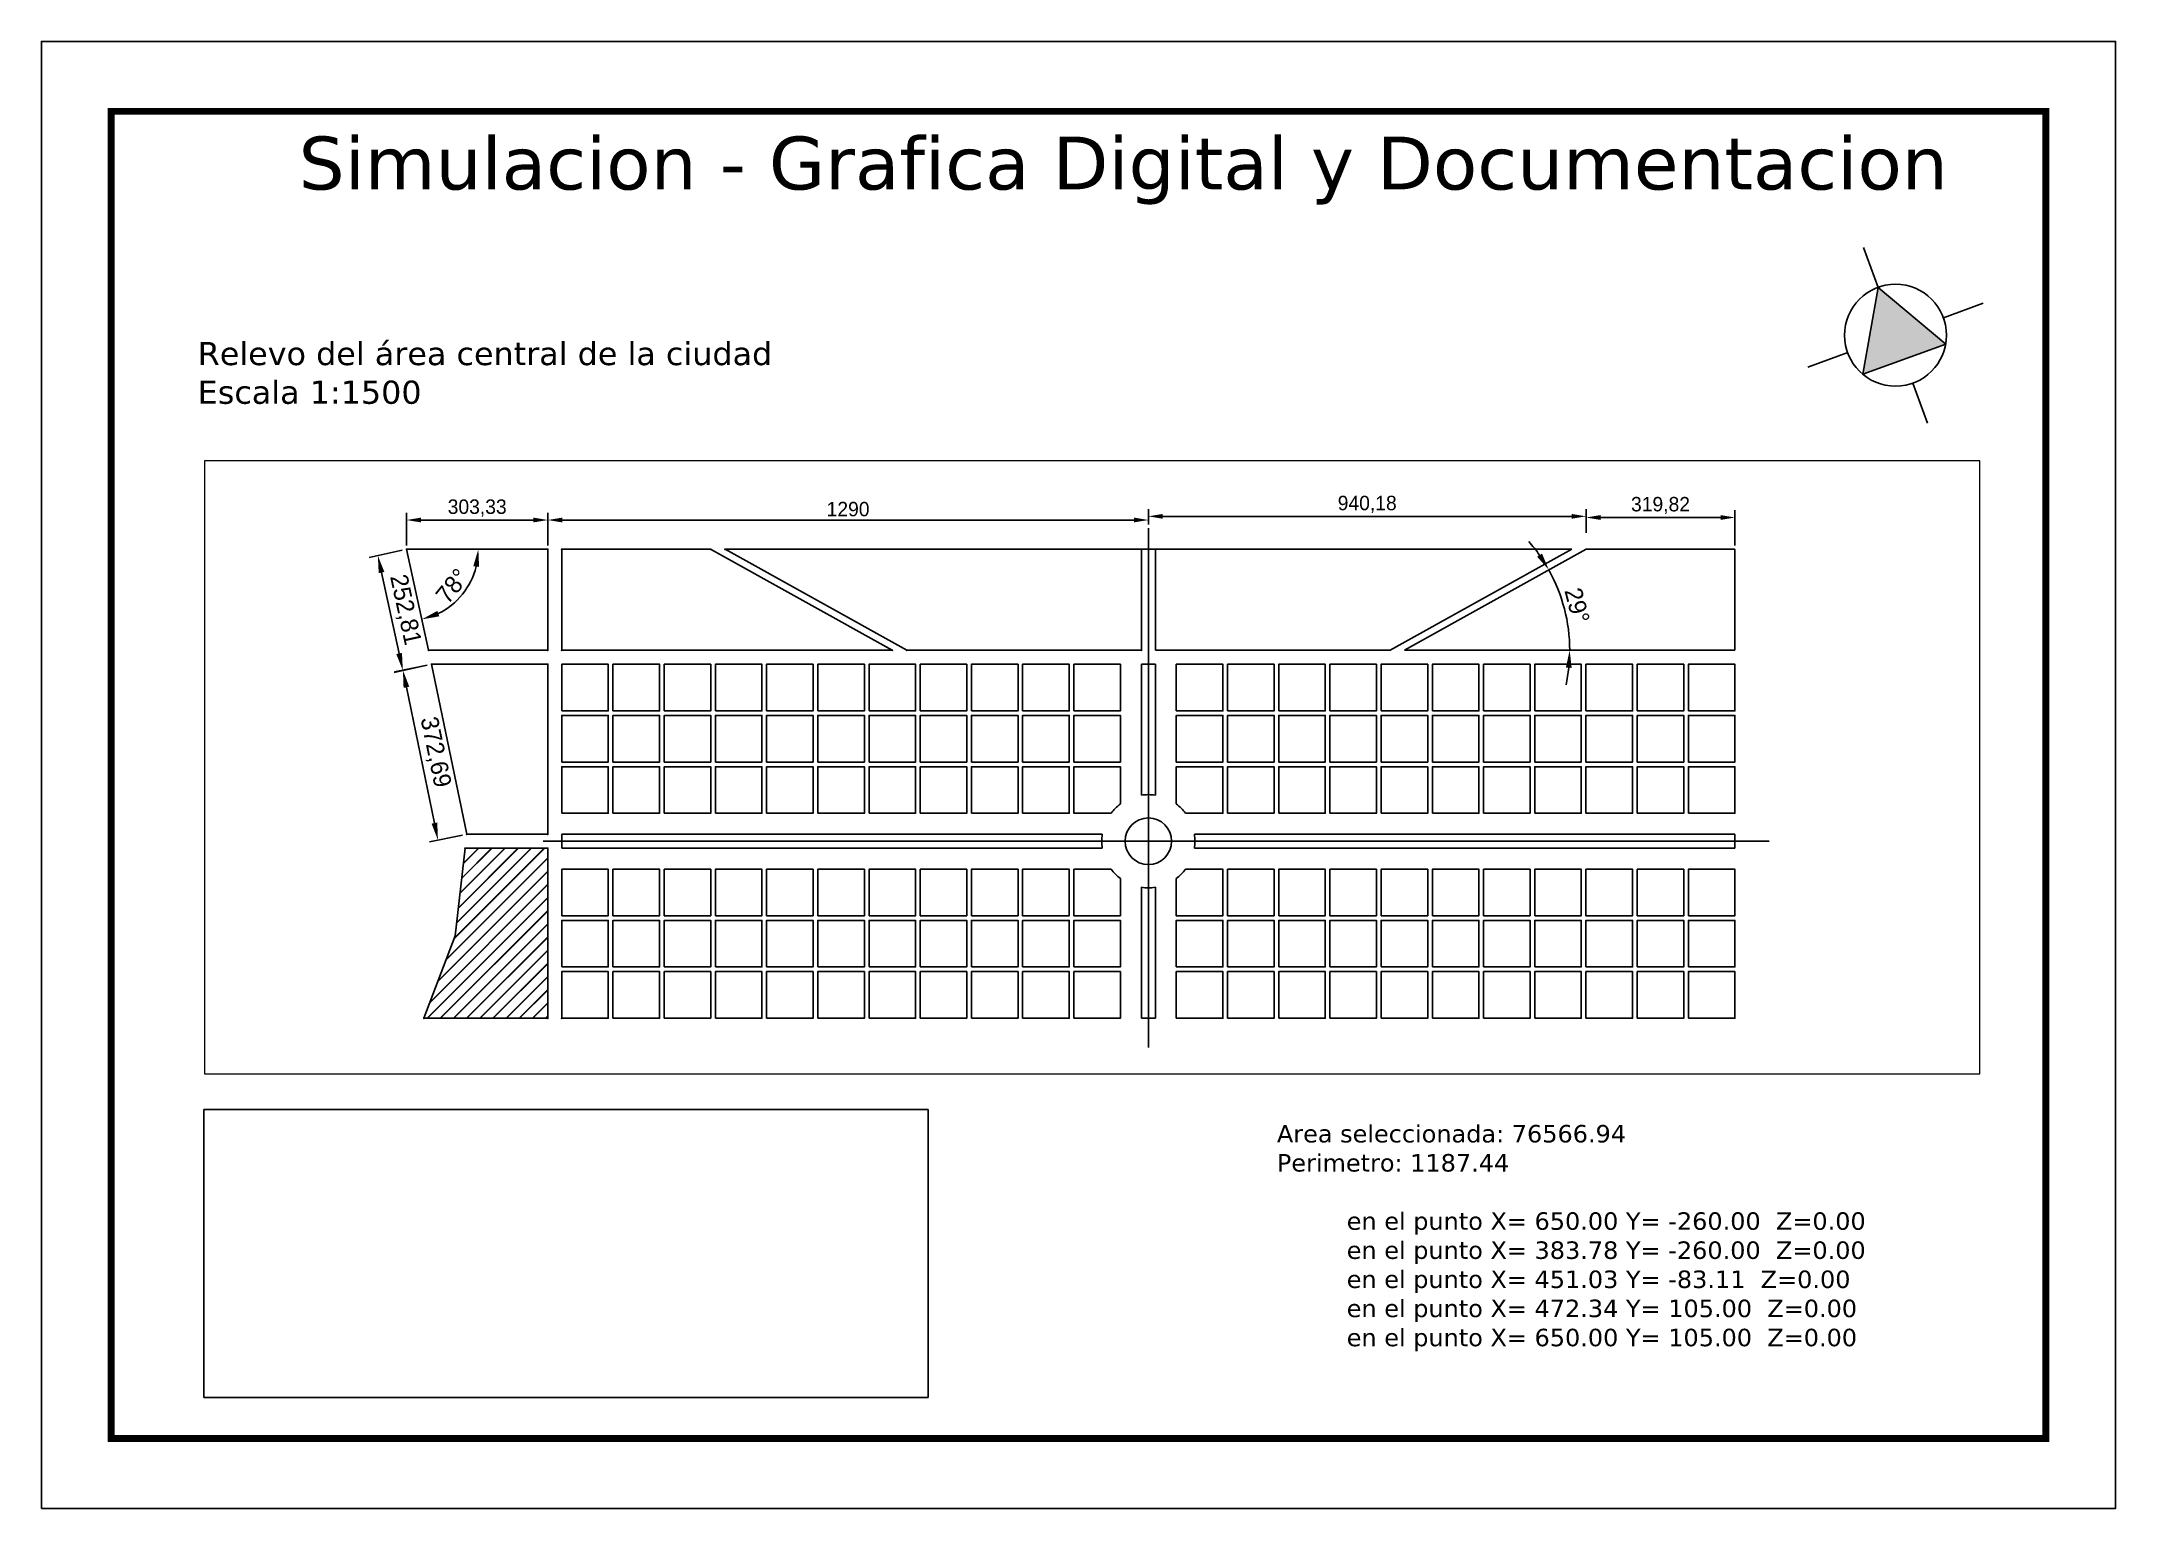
# Paper-space layout 'Layout1' of a CAD drawing. Header units: millimetres. Extents: x 313 to 610, y -2 to 208.
# The model-space entities are those that its viewports show. They can reach past a viewport. Long polylines and large blocks are cut down to what shows.
import ezdxf

# ---------------------------------------------------------------- set-up
doc = ezdxf.new("R2010")
doc.units = ezdxf.units.MM
doc.header["$PDMODE"] = 34
for name, color, linetype in [('Cotas', 250, 'Continuous'), ('Lamina', 4, 'Continuous'), ('Polilinea', 3, 'Continuous'), ('Puntos', 5, 'Continuous'), ('Simbolo', 6, 'Continuous'), ('Textos', 20, 'Continuous'), ('Tramas', 1, 'Continuous'), ('Ventana', 111, 'Continuous')]:
    doc.layers.add(name, color=color, linetype=linetype)
doc.styles.add('LAMINA', font='verdana.ttf')
doc.dimstyles.new('Cotas1', dxfattribs={"dimscale": 0, "dimtxt": 2.5, "dimasz": 2.5, "dimexe": 1.25, "dimexo": 0.625, "dimtad": 1, "dimtxsty": 'Standard', "dimcen": 2.5, "dimadec": 0, "dimazin": 0, "dimtfac": 1, "dimtmove": 0, "dimatfit": 3, "dimfxl": 1, "dimarcsym": 0})
picture_1 = doc.add_image_def('image1.jpg', size_in_pixel=(617, 245))

psp = doc.layouts.get("Layout1")

# ---------------------------------------------------------------- texts
at = {"layer": 'Textos', "attachment_point": 1, "style": 'LAMINA'}
for s, width, gutter_width, insert, char_height in [('Simulacion - Grafica Digital y Documentacion', 385.4572, 37.88, (349.4, 194.82), 7.5754), ('Relevo del área central de la ciudad\\PEscala 1:1500', 84.124, 16.6, (334.95, 165.42), 3.3191), ('Area seleccionada: 76566.94\\PPerimetro: 1187.44\\P\\P^Ien el punto X= 650.00 Y= -260.00  Z=0.00\\P^Ien el punto X= 383.78 Y= -260.00  Z=0.00\\P^Ien el punto X= 451.03 Y= -83.11  Z=0.00\\P^Ien el punto X= 472.34 Y= 105.00  Z=0.00\\P^Ien el punto X= 650.00 Y= 105.00  Z=0.00', 142.164, 12.5, (489.49, 53.33), 2.5)]:
    psp.add_mtext_dynamic_manual_height_columns(s, width=width, gutter_width=gutter_width, heights=[0], dxfattribs=dict(at, insert=insert, char_height=char_height))

msp = doc.modelspace()

# ---------------------------------------------------------------- blocks, each defined once
blk = doc.blocks.new('SIMBOLO')
at = {"layer": 'Simbolo'}
h = blk.add_hatch(color=256, dxfattribs=at)
h.dxf.hatch_style = 1
h.paths.add_polyline_path([(-10.39, -6), (10.39, -6), (0, 12)])
for p, q in [((0, 12), (0, 22)), ((-12, 0), (-22, 0)), ((12, 0), (22, 0)), ((0, -12), (0, -22))]:
    blk.add_line(p, q, dxfattribs=at)
blk.add_lwpolyline([(0, 12), (-10.39, -6), (10.39, -6)], close=True, dxfattribs=at)
blk.add_circle((0, 0), 12, dxfattribs=at)
blk = doc.blocks.new('*D18')
at = {"layer": 'Cotas', "color": 0, "lineweight": -2, "transparency": 16777216}
for p, q in [((650, 754.8), (650, 825.2)), ((1909, 809.7), (681, 809.7)), ((1940, 800.3), (1940, 825.2))]:
    blk.add_line(p, q, dxfattribs=at)
at = {"layer": 'Cotas', "color": 0, "transparency": 16777216}
for points in [[(681, 814.9), (681, 804.6), (650, 809.7)], [(1909, 814.9), (1909, 804.6), (1940, 809.7)]]:
    blk.add_solid(points, dxfattribs=at)
at = {"layer": 'Defpoints', "color": 0, "transparency": 16777216}
for p in [(650, 809.7), (1940, 792.6), (650, 747)]:
    blk.add_point(p, dxfattribs=at)
at = {"layer": 'Cotas', "color": 0, "transparency": 16777216, "insert": (1295, 833), "char_height": 30.98, "attachment_point": 5}
blk.add_mtext('1290', dxfattribs=at)
blk = doc.blocks.new('*D20')
at = {"layer": 'Cotas', "color": 0, "lineweight": -2, "transparency": 16777216}
for p, q in [((1940, 817.5), (1940, 833.1)), ((1971, 817.6), (2849.2, 817.6)), ((2880.2, 782), (2880.2, 833.1))]:
    blk.add_line(p, q, dxfattribs=at)
at = {"layer": 'Cotas', "color": 0, "transparency": 16777216}
for points in [[(1971, 822.8), (1971, 812.5), (1940, 817.6)], [(2849.2, 822.8), (2849.2, 812.5), (2880.2, 817.6)]]:
    blk.add_solid(points, dxfattribs=at)
at = {"layer": 'Defpoints', "color": 0, "transparency": 16777216}
for p in [(1940, 809.7), (2880.2, 817.6), (2880.2, 774.2)]:
    blk.add_point(p, dxfattribs=at)
at = {"layer": 'Cotas', "color": 0, "transparency": 16777216, "insert": (2410.1, 843.4), "char_height": 30.98, "attachment_point": 5}
blk.add_mtext('940,18', dxfattribs=at)
blk = doc.blocks.new('*D22')
at = {"layer": 'Cotas', "color": 0, "lineweight": -2, "transparency": 16777216}
for p, q in [((346.7, 754.8), (346.7, 825.2)), ((619, 809.7), (377.6, 809.7)), ((650, 754.8), (650, 825.2))]:
    blk.add_line(p, q, dxfattribs=at)
at = {"layer": 'Cotas', "color": 0, "transparency": 16777216}
for points in [[(377.6, 814.9), (377.6, 804.6), (346.7, 809.7)], [(619, 814.9), (619, 804.6), (650, 809.7)]]:
    blk.add_solid(points, dxfattribs=at)
at = {"layer": 'Defpoints', "color": 0, "transparency": 16777216}
for p in [(346.7, 809.7), (346.7, 747), (650, 747)]:
    blk.add_point(p, dxfattribs=at)
at = {"layer": 'Cotas', "color": 0, "transparency": 16777216, "insert": (498.3, 835.5), "char_height": 30.98, "attachment_point": 5}
blk.add_mtext('303,33', dxfattribs=at)
blk = doc.blocks.new('*D23')
at = {"layer": 'Cotas', "color": 0, "lineweight": -2, "transparency": 16777216}
for p, q in [((2880.2, 815.3), (2880.2, 830.6)), ((2911.2, 815.1), (3169, 815.1)), ((3200, 754.8), (3200, 830.6))]:
    blk.add_line(p, q, dxfattribs=at)
at = {"layer": 'Cotas', "color": 0, "transparency": 16777216}
for points in [[(2911.2, 820.3), (2911.2, 810), (2880.2, 815.1)], [(3169, 820.3), (3169, 810), (3200, 815.1)]]:
    blk.add_solid(points, dxfattribs=at)
at = {"layer": 'Defpoints', "color": 0, "transparency": 16777216}
for p in [(2880.2, 807.5), (3200, 815.1), (3200, 747)]:
    blk.add_point(p, dxfattribs=at)
at = {"layer": 'Cotas', "color": 0, "transparency": 16777216, "insert": (3040.1, 840.9), "char_height": 30.98, "attachment_point": 5}
blk.add_mtext('319,82', dxfattribs=at)
blk = doc.blocks.new('*D25')
at = {"layer": 'Cotas', "color": 0, "lineweight": -2, "transparency": 16777216}
for start, end in [(35.1393, 41.1945), (0, 29.0841), (347.8896, 353.9448)]:
    blk.add_arc((2490, 530), 355, start, end, dxfattribs=at)
at = {"layer": 'Cotas', "color": 0, "transparency": 16777216}
for points in [[(2785.6, 737.6), (2775, 731), (2800.2, 702.6)], [(2836.8, 492.9), (2849.3, 492.2), (2845, 530)]]:
    blk.add_solid(points, dxfattribs=at)
at = {"layer": 'Defpoints', "color": 0, "transparency": 16777216}
for p in [(2880.2, 747), (2839.9, 589.8), (2490, 530), (2490, 530), (3200, 530)]:
    blk.add_point(p, dxfattribs=at)
at = {"layer": 'Cotas', "color": 0, "transparency": 16777216, "insert": (2860.9, 626.2), "char_height": 37.5, "attachment_point": 5, "rotation": 284.5421}
blk.add_mtext('29°', dxfattribs=at)
blk = doc.blocks.new('*D26')
at = {"layer": 'Cotas', "color": 0, "lineweight": -2, "transparency": 16777216}
blk.add_arc((346.7, 747), 154.1, 296.2459, 346.0238, dxfattribs=at)
at = {"layer": 'Cotas', "color": 0, "transparency": 16777216}
for points in [[(490, 710.6), (502.4, 709), (500.8, 747)], [(416.9, 602.9), (412.8, 614.7), (379.4, 596.4)]]:
    blk.add_solid(points, dxfattribs=at)
at = {"layer": 'Defpoints', "color": 0, "transparency": 16777216}
for p in [(346.7, 747), (346.7, 747), (650, 747), (441.9, 625.9), (393.9, 530)]:
    blk.add_point(p, dxfattribs=at)
at = {"layer": 'Cotas', "color": 0, "transparency": 16777216, "insert": (444.8, 668), "char_height": 37.5, "attachment_point": 5, "rotation": 51.1349}
blk.add_mtext('78°', dxfattribs=at)
blk = doc.blocks.new('*D27')
at = {"layer": 'Cotas', "color": 0, "lineweight": -2, "transparency": 16777216}
for p, q in [((337.5, 745), (266.6, 729.6)), ((292.9, 697), (330.7, 523.2)), ((391.2, 498), (320.3, 482.6))]:
    blk.add_line(p, q, dxfattribs=at)
at = {"layer": 'Cotas', "color": 0, "transparency": 16777216}
for points in [[(299, 698.3), (286.8, 695.6), (284.9, 733.6)], [(336.8, 524.5), (324.6, 521.9), (338.6, 486.6)]]:
    blk.add_solid(points, dxfattribs=at)
at = {"layer": 'Defpoints', "color": 0, "transparency": 16777216}
for p in [(346.7, 747), (400.4, 500), (338.6, 486.6)]:
    blk.add_point(p, dxfattribs=at)
at = {"layer": 'Cotas', "color": 0, "transparency": 16777216, "insert": (342.3, 616.7), "char_height": 37.5, "attachment_point": 5, "rotation": 282.2709}
blk.add_mtext('252,81', dxfattribs=at)
blk = doc.blocks.new('*D28')
at = {"layer": 'Cotas', "color": 0, "lineweight": -2, "transparency": 16777216}
for p, q in [((391.2, 498.1), (320.4, 483.5)), ((346.3, 450.6), (406.5, 159)), ((466.6, 133.1), (395.7, 118.5))]:
    blk.add_line(p, q, dxfattribs=at)
at = {"layer": 'Cotas', "color": 0, "transparency": 16777216}
for points in [[(352.5, 451.8), (340.2, 449.3), (338.8, 487.3)], [(412.6, 160.3), (400.4, 157.7), (414.1, 122.3)]]:
    blk.add_solid(points, dxfattribs=at)
at = {"layer": 'Defpoints', "color": 0, "transparency": 16777216}
for p in [(400.4, 500), (475.7, 135), (414.1, 122.3)]:
    blk.add_point(p, dxfattribs=at)
at = {"layer": 'Cotas', "color": 0, "transparency": 16777216, "insert": (407, 311.1), "char_height": 37.5, "attachment_point": 5, "rotation": 281.6627}
blk.add_mtext('372,69', dxfattribs=at)

# ---------------------------------------------------------------- dimensions: what is measured, and where the dimension line sits
at = {"layer": 'Cotas'}
for base, p1, p2, picture, middle in [((346.67, 809.733), (650, 747.03), (346.67, 747.03), '*D22', (498.335, 835.548)), ((650, 809.748), (1940, 792.569), (650, 747.03), '*D18', (1295, 832.981)), ((2880.18, 817.618), (1940, 809.748), (2880.18, 774.23), '*D20', (2410.09, 843.433)), ((3200, 815.12), (2880.18, 807.541), (3200, 747.03), '*D23', (3040.09, 840.935))]:
    dim = msp.add_linear_dim(base=base, p1=p1, p2=p2, dimstyle='Cotas1', override={"dimscale": 12.391179}, dxfattribs=at)
    dim.commit()
    dim.dimension.update_dxf_attribs({"geometry": picture, "text_midpoint": middle})
for base, line1, line2, picture, middle in [((2839.93, 589.781), ((2490, 530), (3200, 530)), ((2880.18, 747.03), (2490, 530)), '*D25', (2860.851, 626.199)), ((441.933, 625.885), ((346.67, 747.03), (650, 747.03)), ((393.87, 530), (346.67, 747.03)), '*D26', (444.769, 667.973))]:
    dim = msp.add_angular_dim_2l(base=base, line1=line1, line2=line2, dimstyle='Cotas1', override={"dimscale": 15}, dxfattribs=at)
    dim.commit()
    dim.dimension.update_dxf_attribs({"geometry": picture, "text_midpoint": middle})
for p1, p2, distance, picture, middle in [((346.67, 747.03), (400.4, 500), -63.195, '*D27', (342.319, 616.726)), ((400.4, 500), (475.74, 135), -62.939, '*D28', (407.035, 311.094))]:
    dim = msp.add_aligned_dim(p1=p1, p2=p2, distance=distance, dimstyle='Cotas1', override={"dimscale": 15}, dxfattribs=at)
    dim.commit()
    dim.dimension.update_dxf_attribs({"geometry": picture, "text_midpoint": middle})

# ---------------------------------------------------------------- hatches: boundary and pattern name
at = {"layer": 'Polilinea'}
h = msp.add_hatch(dxfattribs=at)
h.set_pattern_fill('JIS_LC_20A', color=256)
h.paths.add_polyline_path([(650, 105), (650, -260), (383.78, -260), (451.03, -83.11), (472.34, 105)])

# ---------------------------------------------------------------- linework, layer by layer
for p, q in [((1940, 792.569), (1940, -323.083)), ((393.87, 530), (346.67, 747.03)), ((346.67, 747.03), (650, 747.03)), ((650, 747.03), (650, 530)), ((680, 747.03), (999.82, 747.03)), ((680, 530), (680, 747.03)), ((999.82, 747.03), (1390, 530)), ((1030.67, 747.03), (1925, 747.03)), ((1420.86, 530), (1030.67, 747.03)), ((1925, 747.03), (1925, 530)), ((1925, 747.03), (1994.471, 747.03)), ((2849.33, 747.03), (1955, 747.03)), ((1955, 747.03), (1955, 530)), ((2459.14, 530), (2849.33, 747.03)), ((2880.18, 747.03), (2490, 530)), ((3200, 747.03), (2880.18, 747.03)), ((3200, 530), (3200, 747.03)), ((650, 530), (393.87, 530)), ((475.74, 135), (400.4, 500)), ((400.4, 500), (650, 500)), ((650, 500), (650, 135)), ((1390, 530), (680, 530)), ((1925, 530), (1420.86, 530)), ((1925, 500), (1925, 500)), ((1955, 530), (2459.14, 530)), ((2490, 530), (3200, 530)), ((680, 180), (680, 225)), ((475.74, 135), (650, 135)), ((451.03, -83.11), (472.34, 105)), ((472.34, 105), (650, 105)), ((640.254, 120), (3273.585, 120)), ((650, 105), (650, -260)), ((383.78, -260), (451.03, -83.11)), ((650, -260), (383.78, -260))]:
    msp.add_line(p, q, dxfattribs=at)
msp.add_circle((1940, 120), 50, dxfattribs=at)
at = {"layer": 'Puntos'}
for p in [(346.67, 747.03), (650, 747.03), (680, 747.03), (999.82, 747.03), (1030.67, 747.03), (1925, 747.03), (393.87, 530), (400.4, 500), (650, 530), (650, 500), (680, 530), (1390, 530), (1420.86, 530), (1925, 530), (475.74, 135), (650, 135), (472.34, 105), (650, 105), (451.03, -83.11), (383.78, -260), (650, -260), (680, -260)]:
    msp.add_point(p, dxfattribs=at)
at = {"layer": 'Tramas'}
for p, q in [((1925, 500), (1925, 218.869)), ((1925, 500), (1955, 500)), ((1955, 500), (1955, 218.869)), ((680, 135), (1841.131, 135)), ((680, 135), (680, 105)), ((2038.869, 135), (3200, 135)), ((3200, 135), (3200, 105)), ((680, 105), (1841.131, 105)), ((2038.869, 105), (3200, 105)), ((1925, 21.131), (1925, -260)), ((1955, 21.131), (1955, -260)), ((1925, -260), (1955, -260))]:
    msp.add_line(p, q, dxfattribs=at)
for points in [[(680, 400), (780, 400), (780, 500), (680, 500)], [(790, 400), (890, 400), (890, 500), (790, 500)], [(900, 400), (1000, 400), (1000, 500), (900, 500)], [(1010, 400), (1110, 400), (1110, 500), (1010, 500)], [(1120, 400), (1220, 400), (1220, 500), (1120, 500)], [(1230, 400), (1330, 400), (1330, 500), (1230, 500)], [(1340, 400), (1440, 400), (1440, 500), (1340, 500)], [(1450, 400), (1550, 400), (1550, 500), (1450, 500)], [(1560, 400), (1660, 400), (1660, 500), (1560, 500)], [(1670, 400), (1770, 400), (1770, 500), (1670, 500)], [(1780, 400), (1880, 400), (1880, 500), (1780, 500)], [(2000, 400), (2100, 400), (2100, 500), (2000, 500)], [(2110, 400), (2210, 400), (2210, 500), (2110, 500)], [(2220, 400), (2320, 400), (2320, 500), (2220, 500)], [(2330, 400), (2430, 400), (2430, 500), (2330, 500)], [(2440, 400), (2540, 400), (2540, 500), (2440, 500)], [(2550, 400), (2650, 400), (2650, 500), (2550, 500)], [(2660, 400), (2760, 400), (2760, 500), (2660, 500)], [(2770, 400), (2870, 400), (2870, 500), (2770, 500)], [(2880, 400), (2980, 400), (2980, 500), (2880, 500)], [(2990, 400), (3090, 400), (3090, 500), (2990, 500)], [(3100, 400), (3200, 400), (3200, 500), (3100, 500)], [(680, 290), (780, 290), (780, 390), (680, 390)], [(790, 290), (890, 290), (890, 390), (790, 390)], [(900, 290), (1000, 290), (1000, 390), (900, 390)], [(1010, 290), (1110, 290), (1110, 390), (1010, 390)], [(1120, 290), (1220, 290), (1220, 390), (1120, 390)], [(1230, 290), (1330, 290), (1330, 390), (1230, 390)], [(1340, 290), (1440, 290), (1440, 390), (1340, 390)], [(1450, 290), (1550, 290), (1550, 390), (1450, 390)], [(1560, 290), (1660, 290), (1660, 390), (1560, 390)], [(1670, 290), (1770, 290), (1770, 390), (1670, 390)], [(1780, 290), (1880, 290), (1880, 390), (1780, 390)], [(2000, 290), (2100, 290), (2100, 390), (2000, 390)], [(2110, 290), (2210, 290), (2210, 390), (2110, 390)], [(2220, 290), (2320, 290), (2320, 390), (2220, 390)], [(2330, 290), (2430, 290), (2430, 390), (2330, 390)], [(2440, 290), (2540, 290), (2540, 390), (2440, 390)], [(2550, 290), (2650, 290), (2650, 390), (2550, 390)], [(2660, 290), (2760, 290), (2760, 390), (2660, 390)], [(2770, 290), (2870, 290), (2870, 390), (2770, 390)], [(2880, 290), (2980, 290), (2980, 390), (2880, 390)], [(2990, 290), (3090, 290), (3090, 390), (2990, 390)], [(3100, 290), (3200, 290), (3200, 390), (3100, 390)], [(680, 180), (780, 180), (780, 280), (680, 280)], [(790, 180), (890, 180), (890, 280), (790, 280)], [(900, 180), (1000, 180), (1000, 280), (900, 280)], [(1010, 180), (1110, 180), (1110, 280), (1010, 280)], [(1120, 180), (1220, 180), (1220, 280), (1120, 280)], [(1230, 180), (1330, 180), (1330, 280), (1230, 280)], [(1340, 180), (1440, 180), (1440, 280), (1340, 280)], [(1450, 180), (1550, 180), (1550, 280), (1450, 280)], [(1560, 180), (1660, 180), (1660, 280), (1560, 280)], [(1670, 180), (1770, 180), (1770, 280), (1670, 280)], [(2110, 180), (2210, 180), (2210, 280), (2110, 280)], [(2220, 180), (2320, 180), (2320, 280), (2220, 280)], [(2330, 180), (2430, 180), (2430, 280), (2330, 280)], [(2440, 180), (2540, 180), (2540, 280), (2440, 280)], [(2550, 180), (2650, 180), (2650, 280), (2550, 280)], [(2660, 180), (2760, 180), (2760, 280), (2660, 280)], [(2770, 180), (2870, 180), (2870, 280), (2770, 280)], [(2880, 180), (2980, 180), (2980, 280), (2880, 280)], [(2990, 180), (3090, 180), (3090, 280), (2990, 280)], [(3100, 180), (3200, 180), (3200, 280), (3100, 280)], [(680, -40), (780, -40), (780, 60), (680, 60)], [(790, -40), (890, -40), (890, 60), (790, 60)], [(900, -40), (1000, -40), (1000, 60), (900, 60)], [(1010, -40), (1110, -40), (1110, 60), (1010, 60)], [(1120, -40), (1220, -40), (1220, 60), (1120, 60)], [(1230, -40), (1330, -40), (1330, 60), (1230, 60)], [(1340, -40), (1440, -40), (1440, 60), (1340, 60)], [(1450, -40), (1550, -40), (1550, 60), (1450, 60)], [(1560, -40), (1660, -40), (1660, 60), (1560, 60)], [(1670, -40), (1770, -40), (1770, 60), (1670, 60)], [(2110, -40), (2210, -40), (2210, 60), (2110, 60)], [(2220, -40), (2320, -40), (2320, 60), (2220, 60)], [(2330, -40), (2430, -40), (2430, 60), (2330, 60)], [(2440, -40), (2540, -40), (2540, 60), (2440, 60)], [(2550, -40), (2650, -40), (2650, 60), (2550, 60)], [(2660, -40), (2760, -40), (2760, 60), (2660, 60)], [(2770, -40), (2870, -40), (2870, 60), (2770, 60)], [(2880, -40), (2980, -40), (2980, 60), (2880, 60)], [(2990, -40), (3090, -40), (3090, 60), (2990, 60)], [(3100, -40), (3200, -40), (3200, 60), (3100, 60)], [(680, -150), (780, -150), (780, -50), (680, -50)], [(790, -150), (890, -150), (890, -50), (790, -50)], [(900, -150), (1000, -150), (1000, -50), (900, -50)], [(1010, -150), (1110, -150), (1110, -50), (1010, -50)], [(1120, -150), (1220, -150), (1220, -50), (1120, -50)], [(1230, -150), (1330, -150), (1330, -50), (1230, -50)], [(1340, -150), (1440, -150), (1440, -50), (1340, -50)], [(1450, -150), (1550, -150), (1550, -50), (1450, -50)], [(1560, -150), (1660, -150), (1660, -50), (1560, -50)], [(1670, -150), (1770, -150), (1770, -50), (1670, -50)], [(1780, -150), (1880, -150), (1880, -50), (1780, -50)], [(2000, -150), (2100, -150), (2100, -50), (2000, -50)], [(2110, -150), (2210, -150), (2210, -50), (2110, -50)], [(2220, -150), (2320, -150), (2320, -50), (2220, -50)], [(2330, -150), (2430, -150), (2430, -50), (2330, -50)], [(2440, -150), (2540, -150), (2540, -50), (2440, -50)], [(2550, -150), (2650, -150), (2650, -50), (2550, -50)], [(2660, -150), (2760, -150), (2760, -50), (2660, -50)], [(2770, -150), (2870, -150), (2870, -50), (2770, -50)], [(2880, -150), (2980, -150), (2980, -50), (2880, -50)], [(2990, -150), (3090, -150), (3090, -50), (2990, -50)], [(3100, -150), (3200, -150), (3200, -50), (3100, -50)], [(680, -260), (780, -260), (780, -160), (680, -160)], [(790, -260), (890, -260), (890, -160), (790, -160)], [(900, -260), (1000, -260), (1000, -160), (900, -160)], [(1010, -260), (1110, -260), (1110, -160), (1010, -160)], [(1120, -260), (1220, -260), (1220, -160), (1120, -160)], [(1230, -260), (1330, -260), (1330, -160), (1230, -160)], [(1340, -260), (1440, -260), (1440, -160), (1340, -160)], [(1450, -260), (1550, -260), (1550, -160), (1450, -160)], [(1560, -260), (1660, -260), (1660, -160), (1560, -160)], [(1670, -260), (1770, -260), (1770, -160), (1670, -160)], [(1780, -260), (1880, -260), (1880, -160), (1780, -160)], [(2000, -260), (2100, -260), (2100, -160), (2000, -160)], [(2110, -260), (2210, -260), (2210, -160), (2110, -160)], [(2220, -260), (2320, -260), (2320, -160), (2220, -160)], [(2330, -260), (2430, -260), (2430, -160), (2330, -160)], [(2440, -260), (2540, -260), (2540, -160), (2440, -160)], [(2550, -260), (2650, -260), (2650, -160), (2550, -160)], [(2660, -260), (2760, -260), (2760, -160), (2660, -160)], [(2770, -260), (2870, -260), (2870, -160), (2770, -160)], [(2880, -260), (2980, -260), (2980, -160), (2880, -160)], [(2990, -260), (3090, -260), (3090, -160), (2990, -160)], [(3100, -260), (3200, -260), (3200, -160), (3100, -160)]]:
    msp.add_lwpolyline(points, close=True, dxfattribs=at)
for points in [[(1880, 200), (1880, 280), (1780, 280), (1780, 180), (1860, 180)], [(2020, 180), (2100, 180), (2100, 280), (2000, 280), (2000, 200)], [(1860, 60), (1780, 60), (1780, -40), (1880, -40), (1880, 40)], [(2000, 40), (2000, -40), (2100, -40), (2100, 60), (2020, 60)]]:
    msp.add_lwpolyline(points, dxfattribs=at)
for start, end in [(126.869898, 143.130102), (81.373073, 98.626927), (36.869898, 53.130102), (171.373073, 188.626927), (351.373073, 8.626927), (216.869898, 233.130102), (306.869898, 323.130102), (261.373073, 278.626927)]:
    msp.add_arc((1940, 120), 100, start, end, dxfattribs=at)

msp.set_redraw_order([(e.dxf.handle, doc.entitydb.next_handle()) for e in msp.query("TEXT MTEXT ATTDEF DIMENSION ARC_DIMENSION")])  # texts and dimensions are drawn at this point

# ---------------------------------------------------------------- linework, layer by layer
at = {"layer": 'Lamina'}
psp.add_lwpolyline([(312.58, -1.57), (609.58, -1.57), (609.58, 208.43), (312.58, 208.43)], close=True, dxfattribs=at)
at = {"layer": 'Lamina', "const_width": 1}
psp.add_lwpolyline([(322.58, 8.43), (599.58, 8.43), (599.58, 198.43), (322.58, 198.43)], close=True, dxfattribs=at)

# ---------------------------------------------------------------- block references
at = {"layer": 'Cotas', "xscale": 0.6077524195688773, "yscale": 0.6077524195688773, "zscale": 0.6077524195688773, "rotation": 20}
psp.add_blockref('SIMBOLO', (578.08, 166.38), dxfattribs=at)

psp.set_redraw_order([(e.dxf.handle, doc.entitydb.next_handle()) for e in psp.query("TEXT MTEXT ATTDEF DIMENSION ARC_DIMENSION")])  # texts and dimensions are drawn at this point

# ---------------------------------------------------------------- pictures from other files: only their frames are drawn
at = {"layer": 'Textos'}
image = psp.add_image(picture_1, insert=(335.83, 14.34), size_in_units=(103.73, 41.19), dxfattribs=at)
image.dxf.flags = 7

# ---------------------------------------------------------------- viewports
at = {"layer": 'Ventana', "view_target_point": (1784.907, 193.494)}
psp.add_viewport(center=(463.03, 104.53), size=(254.2, 87.7332), view_center_point=(34.275, 85.264), view_height=1315.99861, dxfattribs=at)

doc.saveas('drawing.dxf')
